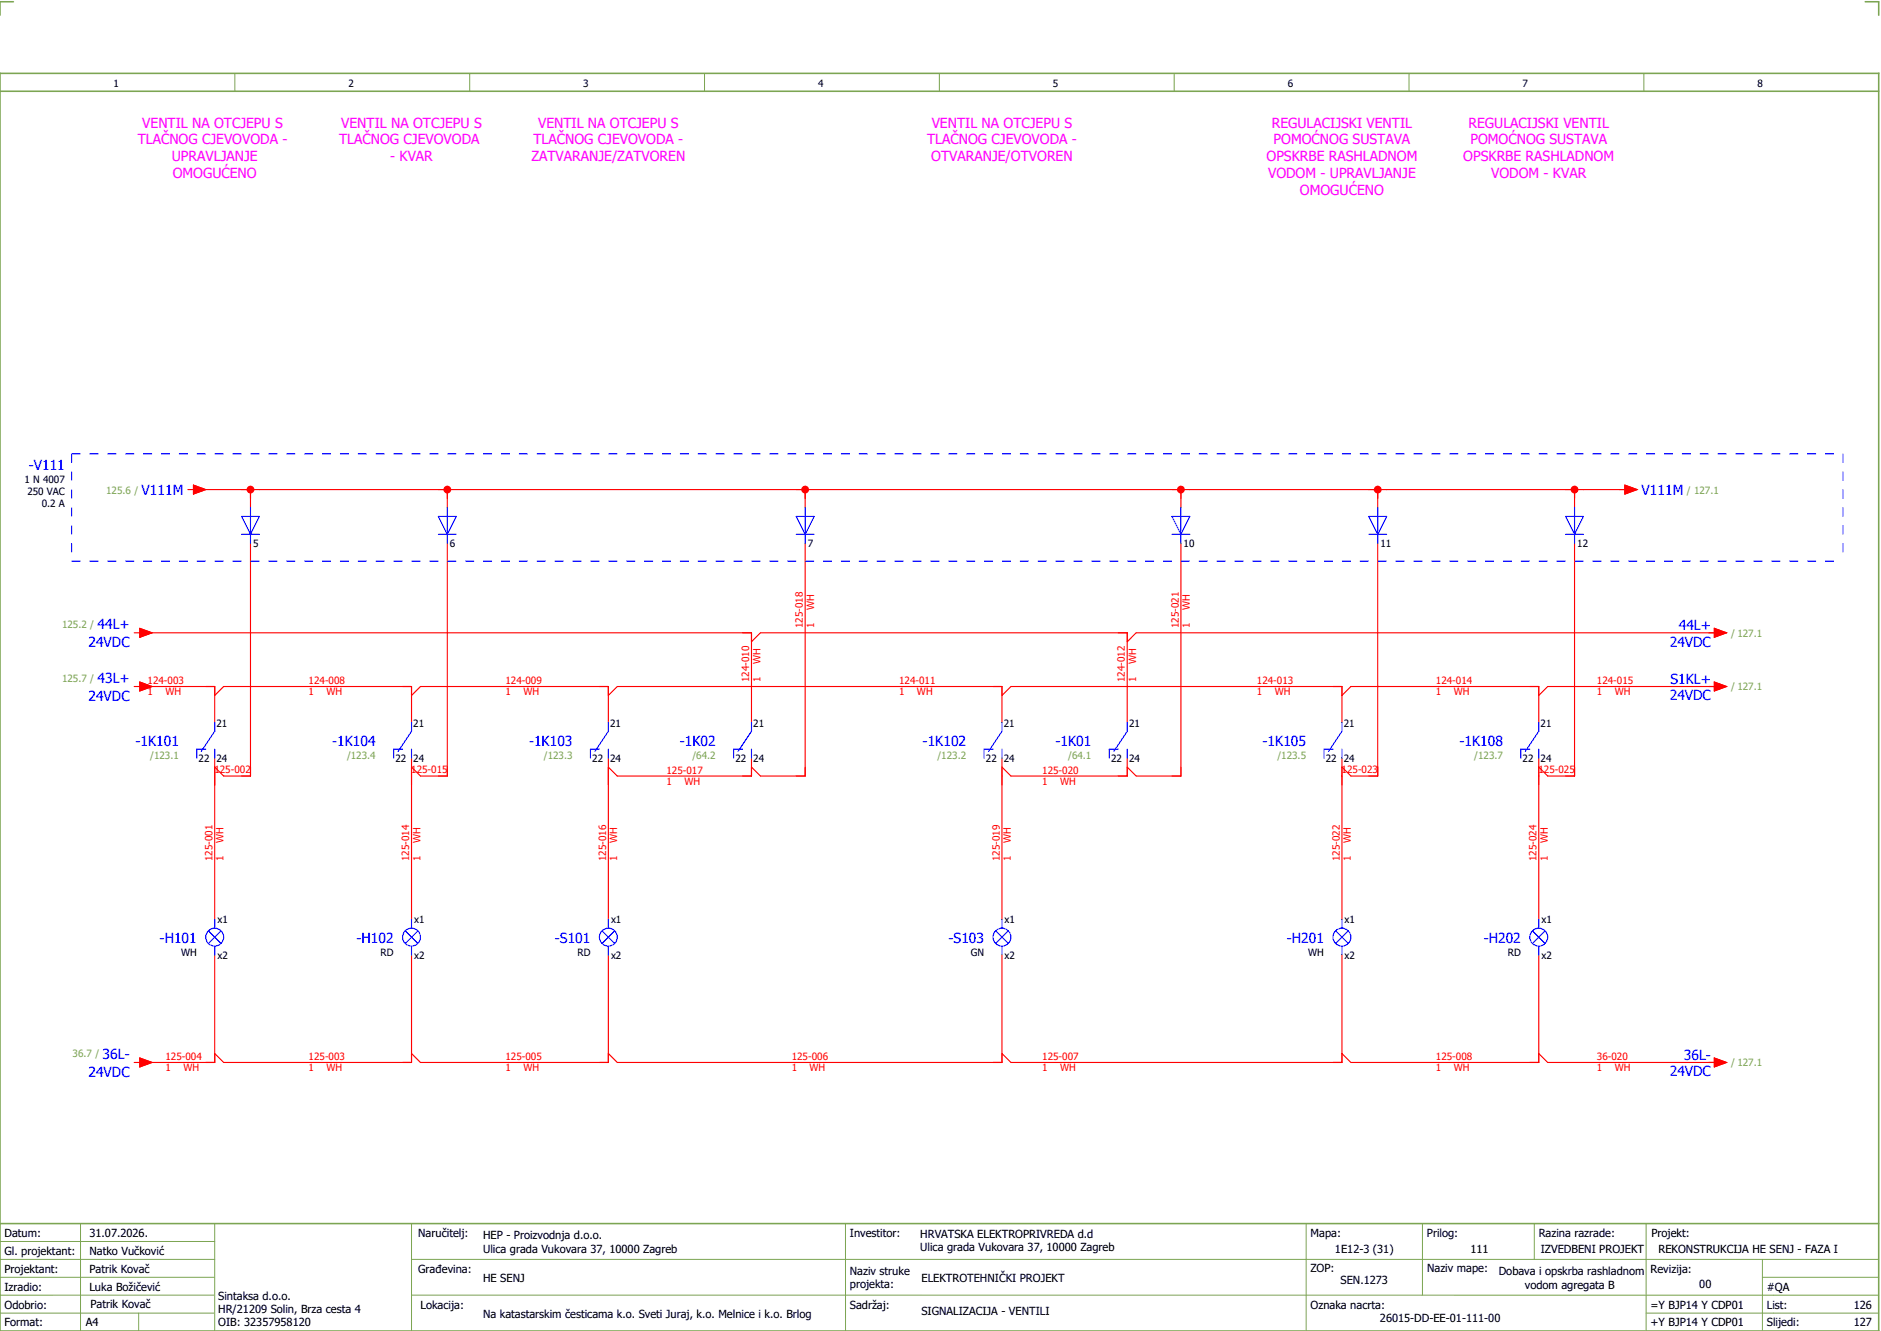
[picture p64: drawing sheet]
<svg xmlns="http://www.w3.org/2000/svg" width="421mm" height="297mm" viewBox="0 0 421 297" stroke-linecap="round" stroke-linejoin="round" font-family="sans-serif">
<defs><g id="words">
<g font-size="3.1" fill="#f0f">
<text x="31.8" y="28.5">VENTIL NA OTCJEPU S</text>
<text x="76.3" y="28.5">VENTIL NA OTCJEPU S</text>
<text x="120.3" y="28.5">VENTIL NA OTCJEPU S</text>
<text x="208.3" y="28.5">VENTIL NA OTCJEPU S</text>
<text x="284.3" y="28.5">REGULACIJSKI VENTIL</text>
<text x="328.3" y="28.5">REGULACIJSKI VENTIL</text>
<text x="30.8" y="32.3">TLAČNOG CJEVOVODA -</text>
<text x="75.8" y="32.3">TLAČNOG CJEVOVODA</text>
<text x="119.3" y="32.3">TLAČNOG CJEVOVODA -</text>
<text x="207.3" y="32.3">TLAČNOG CJEVOVODA -</text>
<text x="284.7" y="32.3">POMOĆNOG SUSTAVA</text>
<text x="328.7" y="32.3">POMOĆNOG SUSTAVA</text>
<text x="38.4" y="36">UPRAVLJANJE</text>
<text x="38.6" y="39.8">OMOGUĆENO</text>
<text x="87.2" y="36">- KVAR</text>
<text x="118.8" y="36">ZATVARANJE/ZATVOREN</text>
<text x="208.2" y="36">OTVARANJE/OTVOREN</text>
<text x="283.1" y="36">OPSKRBE RASHLADNOM</text>
<text x="283.5" y="39.8">VODOM - UPRAVLJANJE</text>
<text x="327.1" y="36">OPSKRBE RASHLADNOM</text>
<text x="333.4" y="39.8">VODOM - KVAR</text>
<text x="290.6" y="43.5">OMOGUĆENO</text>
</g>
<g font-size="3.1" fill="#00f">
<text x="6.4" y="105">-V111</text>
<text x="31.7" y="110.6">V111M</text>
<text x="367" y="110.6">V111M</text>
<text x="21.8" y="140.6">44L+</text>
<text x="375.3" y="140.8">44L+</text>
<text x="19.8" y="144.6">24VDC</text>
<text x="373.3" y="144.5">24VDC</text>
<text x="21.8" y="152.6">43L+</text>
<text x="373.4" y="152.8">S1KL+</text>
<text x="19.8" y="156.6">24VDC</text>
<text x="373.3" y="156.5">24VDC</text>
<text x="30.3" y="166.6">-1K101</text>
<text x="74.3" y="166.6">-1K104</text>
<text x="118.3" y="166.6">-1K103</text>
<text x="152" y="166.6">-1K02</text>
<text x="206.3" y="166.6">-1K102</text>
<text x="236" y="166.6">-1K01</text>
<text x="282.3" y="166.6">-1K105</text>
<text x="326.3" y="166.6">-1K108</text>
<text x="35.7" y="210.6">-H101</text>
<text x="79.7" y="210.6">-H102</text>
<text x="124.1" y="210.6">-S101</text>
<text x="212.1" y="210.6">-S103</text>
<text x="287.7" y="210.6">-H201</text>
<text x="331.7" y="210.6">-H202</text>
<text x="22.9" y="236.6">36L-</text>
<text x="376.4" y="236.8">36L-</text>
<text x="19.8" y="240.6">24VDC</text>
<text x="373.3" y="240.5">24VDC</text>
</g>
<g font-size="2.5">
<text x="1" y="276.4">Datum:</text>
<text x="1" y="280.4">Gl. projektant:</text>
<text x="20" y="276.4">31.07.2026.</text>
<text x="20" y="280.4">Natko Vučković</text>
<text x="93.5" y="276.4">Naručitelj:</text>
<text x="108" y="276.9">HEP - Proizvodnja d.o.o.</text>
<text x="108" y="279.9">Ulica grada Vukovara 37, 10000 Zagreb</text>
<text x="190" y="276.4">Investitor:</text>
<text x="205.7" y="276.6">HRVATSKA ELEKTROPRIVREDA d.d</text>
<text x="205.7" y="279.6">Ulica grada Vukovara 37, 10000 Zagreb</text>
<text x="293" y="276.4">Mapa:</text>
<text x="298.4" y="279.9">1E12-3 (31)</text>
<text x="319" y="276.4">Prilog:</text>
<text x="328.7" y="279.9">111</text>
<text x="344" y="276.4">Razina razrade:</text>
<text x="344.4" y="279.9">IZVEDBENI PROJEKT</text>
<text x="369.2" y="276.3">Projekt:</text>
<text x="370.8" y="279.9">REKONSTRUKCIJA HE SENJ - FAZA I</text>
<text x="1" y="284.4">Projektant:</text>
<text x="20" y="284.4">Patrik Kovač</text>
<text x="93.5" y="284.4">Građevina:</text>
<text x="108" y="286.4">HE SENJ</text>
<text x="190" y="284.9">Naziv struke</text>
<text x="190" y="287.9">projekta:</text>
<text x="206" y="286.5">ELEKTROTEHNIČKI PROJEKT</text>
<text x="293" y="284.3">ZOP:</text>
<text x="299.7" y="286.9">SEN.1273</text>
<text x="319" y="284.3">Naziv mape:</text>
<text x="335.1" y="285">Dobava i opskrba rashladnom</text>
<text x="340.9" y="288">vodom agregata B</text>
<text x="369" y="284.4">Revizija:</text>
<text x="379.9" y="287.9">00</text>
<text x="1" y="288.4">Izradio:</text>
<text x="1" y="292.4">Odobrio:</text>
<text x="20" y="288.4">Luka Božičević</text>
<text x="20.2" y="292.3">Patrik Kovač</text>
<text x="48.8" y="290.4">Sintaksa d.o.o.</text>
<text x="48.8" y="293.4">HR/21209 Solin, Brza cesta 4</text>
<text x="94" y="292.4">Lokacija:</text>
<text x="190" y="292.4">Sadržaj:</text>
<text x="206" y="293.9">SIGNALIZACIJA - VENTILI</text>
<text x="293" y="292.4">Oznaka nacrta:</text>
<text x="369" y="292.4">=Y BJP14 Y CDP01</text>
<text x="395" y="292.4">List:</text>
<text x="395" y="288.4">#QA</text>
<text x="414.4" y="292.4">126</text>
<text x="1" y="296.4">Format:</text>
<text x="19.2" y="296.4">A4</text>
<text x="48.8" y="296.4">OIB: 32357958120</text>
<text x="108" y="294.4">Na katastarskim česticama k.o. Sveti Juraj, k.o. Melnice i k.o. Brlog</text>
<text x="308.5" y="295.4">26015-DD-EE-01-111-00</text>
<text x="369" y="296.4">+Y BJP14 Y CDP01</text>
<text x="395" y="296.4">Slijedi:</text>
<text x="414.4" y="296.4">127</text>
</g>
<g font-size="2.2">
<text x="25.4" y="19.4">1</text>
<text x="77.9" y="19.4">2</text>
<text x="130.4" y="19.4">3</text>
<text x="182.9" y="19.4">4</text>
<text x="235.4" y="19.4">5</text>
<text x="287.9" y="19.4">6</text>
<text x="340.4" y="19.4">7</text>
<text x="392.9" y="19.4">8</text>
<text x="5.5" y="107.9">1 N 4007</text>
<text x="6.1" y="110.6">250 VAC</text>
<text x="9.3" y="113.3">0.2 A</text>
<text x="56.6" y="122.2">5</text>
<text x="100.6" y="122.2">6</text>
<text x="180.6" y="122.2">7</text>
<text x="264.6" y="122.2">10</text>
<text x="308.6" y="122.2">11</text>
<text x="352.6" y="122.2">12</text>
<text x="48.4" y="162.3">21</text>
<text x="92.4" y="162.3">21</text>
<text x="136.4" y="162.3">21</text>
<text x="168.4" y="162.3">21</text>
<text x="224.4" y="162.3">21</text>
<text x="252.4" y="162.3">21</text>
<text x="300.4" y="162.3">21</text>
<text x="344.4" y="162.3">21</text>
<text x="44.4" y="170.2">22</text>
<text x="48.4" y="170.2">24</text>
<text x="88.4" y="170.2">22</text>
<text x="92.4" y="170.2">24</text>
<text x="132.4" y="170.2">22</text>
<text x="136.4" y="170.2">24</text>
<text x="164.4" y="170.2">22</text>
<text x="168.4" y="170.2">24</text>
<text x="220.4" y="170.2">22</text>
<text x="224.4" y="170.2">24</text>
<text x="248.4" y="170.2">22</text>
<text x="252.4" y="170.2">24</text>
<text x="296.4" y="170.2">22</text>
<text x="300.4" y="170.2">24</text>
<text x="340.4" y="170.2">22</text>
<text x="344.4" y="170.2">24</text>
<text x="48.6" y="206.3">x1</text>
<text x="92.6" y="206.3">x1</text>
<text x="136.6" y="206.3">x1</text>
<text x="224.6" y="206.3">x1</text>
<text x="300.6" y="206.3">x1</text>
<text x="344.6" y="206.3">x1</text>
<text x="40.5" y="213.5">WH</text>
<text x="48.6" y="214.2">x2</text>
<text x="85.1" y="213.5">RD</text>
<text x="92.6" y="214.2">x2</text>
<text x="129.1" y="213.5">RD</text>
<text x="136.6" y="214.2">x2</text>
<text x="217" y="213.5">GN</text>
<text x="224.6" y="214.2">x2</text>
<text x="292.5" y="213.5">WH</text>
<text x="300.6" y="214.2">x2</text>
<text x="337.1" y="213.5">RD</text>
<text x="344.6" y="214.2">x2</text>
</g>
<g font-size="2.2" fill="#7ca552">
<text x="23.7" y="110.3">125.6 /</text>
<text x="377.1" y="110.3">/ 127.1</text>
<text x="13.9" y="140.3">125.2 /</text>
<text x="387" y="142.3">/ 127.1</text>
<text x="13.9" y="152.3">125.7 /</text>
<text x="387" y="154.3">/ 127.1</text>
<text x="33.6" y="169.5">/123.1</text>
<text x="77.6" y="169.5">/123.4</text>
<text x="121.6" y="169.5">/123.3</text>
<text x="154.8" y="169.5">/64.2</text>
<text x="209.6" y="169.5">/123.2</text>
<text x="238.8" y="169.5">/64.1</text>
<text x="285.6" y="169.5">/123.5</text>
<text x="329.6" y="169.5">/123.7</text>
<text x="16.2" y="236.3">36.7 /</text>
<text x="387" y="238.3">/ 127.1</text>
</g>
<g font-size="2.2" fill="#f00">
<text x="182" y="136.4" transform="rotate(-90 182 136.4)">WH</text>
<text x="266" y="136.4" transform="rotate(-90 266 136.4)">WH</text>
<text x="179.5" y="140.4" transform="rotate(-90 179.5 140.4)">125-018</text>
<text x="182" y="140.4" transform="rotate(-90 182 140.4)">1</text>
<text x="263.5" y="140.4" transform="rotate(-90 263.5 140.4)">125-021</text>
<text x="266" y="140.4" transform="rotate(-90 266 140.4)">1</text>
<text x="170" y="148.4" transform="rotate(-90 170 148.4)">WH</text>
<text x="254" y="148.4" transform="rotate(-90 254 148.4)">WH</text>
<text x="33" y="152.9">124-003</text>
<text x="33" y="155.4">1</text>
<text x="37" y="155.4">WH</text>
<text x="69" y="152.9">124-008</text>
<text x="69" y="155.4">1</text>
<text x="73" y="155.4">WH</text>
<text x="113" y="152.9">124-009</text>
<text x="113" y="155.4">1</text>
<text x="117" y="155.4">WH</text>
<text x="167.5" y="152.4" transform="rotate(-90 167.5 152.4)">124-010</text>
<text x="170" y="152.4" transform="rotate(-90 170 152.4)">1</text>
<text x="201" y="152.9">124-011</text>
<text x="201" y="155.4">1</text>
<text x="205" y="155.4">WH</text>
<text x="251.5" y="152.4" transform="rotate(-90 251.5 152.4)">124-012</text>
<text x="254" y="152.4" transform="rotate(-90 254 152.4)">1</text>
<text x="281" y="152.9">124-013</text>
<text x="281" y="155.4">1</text>
<text x="285" y="155.4">WH</text>
<text x="321" y="152.9">124-014</text>
<text x="321" y="155.4">1</text>
<text x="325" y="155.4">WH</text>
<text x="357" y="152.9">124-015</text>
<text x="357" y="155.4">1</text>
<text x="361" y="155.4">WH</text>
<text x="47.9" y="172.8">125-002</text>
<text x="91.9" y="172.8">125-015</text>
<text x="149" y="172.9">125-017</text>
<text x="233" y="172.9">125-020</text>
<text x="299.9" y="172.8">125-023</text>
<text x="343.9" y="172.8">125-025</text>
<text x="149" y="175.4">1</text>
<text x="153" y="175.4">WH</text>
<text x="233" y="175.4">1</text>
<text x="237" y="175.4">WH</text>
<text x="50" y="188.4" transform="rotate(-90 50 188.4)">WH</text>
<text x="94" y="188.4" transform="rotate(-90 94 188.4)">WH</text>
<text x="138" y="188.4" transform="rotate(-90 138 188.4)">WH</text>
<text x="226" y="188.4" transform="rotate(-90 226 188.4)">WH</text>
<text x="302" y="188.4" transform="rotate(-90 302 188.4)">WH</text>
<text x="346" y="188.4" transform="rotate(-90 346 188.4)">WH</text>
<text x="47.5" y="192.4" transform="rotate(-90 47.5 192.4)">125-001</text>
<text x="50" y="192.4" transform="rotate(-90 50 192.4)">1</text>
<text x="91.5" y="192.4" transform="rotate(-90 91.5 192.4)">125-014</text>
<text x="94" y="192.4" transform="rotate(-90 94 192.4)">1</text>
<text x="135.5" y="192.4" transform="rotate(-90 135.5 192.4)">125-016</text>
<text x="138" y="192.4" transform="rotate(-90 138 192.4)">1</text>
<text x="223.5" y="192.4" transform="rotate(-90 223.5 192.4)">125-019</text>
<text x="226" y="192.4" transform="rotate(-90 226 192.4)">1</text>
<text x="299.5" y="192.4" transform="rotate(-90 299.5 192.4)">125-022</text>
<text x="302" y="192.4" transform="rotate(-90 302 192.4)">1</text>
<text x="343.5" y="192.4" transform="rotate(-90 343.5 192.4)">125-024</text>
<text x="346" y="192.4" transform="rotate(-90 346 192.4)">1</text>
<text x="37" y="236.9">125-004</text>
<text x="37" y="239.4">1</text>
<text x="41" y="239.4">WH</text>
<text x="69" y="236.9">125-003</text>
<text x="69" y="239.4">1</text>
<text x="73" y="239.4">WH</text>
<text x="113" y="236.9">125-005</text>
<text x="113" y="239.4">1</text>
<text x="117" y="239.4">WH</text>
<text x="177" y="236.9">125-006</text>
<text x="177" y="239.4">1</text>
<text x="181" y="239.4">WH</text>
<text x="233" y="236.9">125-007</text>
<text x="233" y="239.4">1</text>
<text x="237" y="239.4">WH</text>
<text x="321" y="236.9">125-008</text>
<text x="321" y="239.4">1</text>
<text x="325" y="239.4">WH</text>
<text x="357" y="236.9">36-020</text>
<text x="357" y="239.4">1</text>
<text x="361" y="239.4">WH</text>
</g>
</g></defs>
<path d="M0 16.4h420v281h-420zM3 .4h-3v3M417 .4h3v3M0 20.4h420M0 273.4h420" fill="none" stroke="#7ca552" stroke-width=".35"/>
<g fill="none" stroke="#7ca552" stroke-width=".22">
<path d="M52.5 16.4v4M105 16.4v4M157.5 16.4v4M210 16.4v4M262.5 16.4v4M315 16.4v4M367.5 16.4v4M0 277.4h48M18 273.4v24M48 273.4v24M92 273.4v24M189 273.4v24"/>
<path d="M292 273.4v23.8M318 273.4v16M343 273.4v8M368 273.4v23.8M0 281.4h48M0 285.4h47.8M0 293.4h47.8M31 293.4v4M47.8 289.4h-47.8M92 281.4h328M92 289.4h328M368 293.4h52"/>
<path d="M394 285.4h26M394 281.4v15.8"/>
</g>
<g fill="none" stroke="#f00" stroke-width=".25">
<path d="M44 109.4h12v4M58 109.4h122v4M100 109.4v4M182 109.4h82v4M266 109.4h42v4M310 109.4h42v4M354 109.4h10M56 121.4v52h-6l-2-2M100 121.4v52h-6l-2-2M180 121.4v52h-10l-2-2M264 121.4v52h-10M308 121.4v52h-6l-2-2"/>
<path d="M352 121.4v52h-6l-2-2M32 153.4h16v8M32 141.4h136v20M48 155.4l2-2h42v8M92 155.4l2-2h42v8M136 155.4l2-2h86v8M168 143.4l2-2h82v20M224 155.4l2-2h74v8M254 141.4h130M300 155.4l2-2h42v8M384 153.4h-38l-2 2M48 169.4v36"/>
<path d="M92 169.4v36M136 169.4v36M168 169.4v4h-30l-2-2M224 169.4v36M252 169.4v4h-26l-2-2M300 169.4v36M344 169.4v36M48 213.4v24h-16M92 213.4v24h-42l-2-2M136 213.4v24h-42l-2-2M224 213.4v24h-86l-2-2M300 213.4v24h-74l-2-2"/>
<path d="M344 213.4v24h-42l-2-2M344 235.4l2 2h38"/>
</g>
<circle cx="100" cy="109.4" r=".88" fill="#f00"/>
<path d="M178 109.4h4M180 109.4v2" fill="none" stroke="#f00" stroke-width=".25"/>
<circle cx="180" cy="109.4" r=".88" fill="#f00"/>
<path d="M262 109.4h4M264 109.4v2" fill="none" stroke="#f00" stroke-width=".25"/>
<circle cx="264" cy="109.4" r=".88" fill="#f00"/>
<path d="M306 109.4h4M308 109.4v2" fill="none" stroke="#f00" stroke-width=".25"/>
<circle cx="308" cy="109.4" r=".88" fill="#f00"/>
<path d="M350 109.4h4M352 109.4v2" fill="none" stroke="#f00" stroke-width=".25"/>
<circle cx="352" cy="109.4" r=".88" fill="#f00"/>
<path d="M54 109.4h4M56 109.4v2" fill="none" stroke="#f00" stroke-width=".25"/>
<circle cx="56" cy="109.4" r=".88" fill="#f00"/>
<g fill="none" stroke="#f00" stroke-width=".25">
<path d="M42 109.4h1.2M43.2 108.4l2.8 1-2.8 1zM362 109.4h1.3M363.3 108.4l2.7 1-2.7 1zM30 141.4h1.3M30 153.4h1.3M31.3 140.4l2.7 1-2.7 1zM31.3 152.4l2.7 1-2.7 1zM250 141.4h2v2l2-2M382 141.4h1.3M382 153.4h1.3M383.3 140.4l2.7 1-2.7 1z"/>
<path d="M383.3 152.4l2.7 1-2.7 1zM250 173.4h2v-2l2 2M264 171.4v2h-2M30 237.4h1.3M31.3 236.4l2.7 1-2.7 1zM382 237.4h1.3M383.3 236.4l2.7 1-2.7 1z"/>
</g>
<g fill="none" stroke="#00f" stroke-width=".25">
<path d="M54 115.4h4l-2 4zM54 119.4h4M56 113.4v8M98 119.4h4M98 115.4h4l-2 4zM100 113.4v8M178 119.4h4M178 115.4h4l-2 4zM180 113.4v8M262 119.4h4M262 115.4h4l-2 4zM264 113.4v8"/>
<path d="M306 119.4h4M306 115.4h4l-2 4zM308 113.4v8M350 119.4h4M350 115.4h4l-2 4zM352 113.4v8M46 167.4h-2v2M48 167.4v2M48 161.4v2l-3 4.5M90 167.4h-2v2M92 167.4v2M92 161.4v2l-3 4.5"/>
<path d="M134 167.4h-2v2M136 167.4v2M136 161.4v2l-3 4.5M166 167.4h-2v2M168 167.4v2M168 161.4v2l-3 4.5M222 167.4h-2v2M224 167.4v2M224 161.4v2l-3 4.5M250 167.4h-2v2M252 167.4v2M252 161.4v2l-3 4.5"/>
<path d="M298 167.4h-2v2M300 167.4v2M300 161.4v2l-3 4.5M342 167.4h-2v2M344 167.4v2M344 161.4v2l-3 4.5M46.6 208l2.8 2.8M48 205.4v2M48 211.4v2M49.4 208l-2.8 2.8M90.6 208l2.8 2.8M92 205.4v2"/>
<path d="M92 211.4v2M93.4 208l-2.8 2.8M134.6 208l2.8 2.8M136 205.4v2M136 211.4v2M137.4 208l-2.8 2.8M222.6 208l2.8 2.8M224 205.4v2M224 211.4v2M225.4 208l-2.8 2.8M298.6 208l2.8 2.8M300 205.4v2"/>
<path d="M300 211.4v2M301.4 208l-2.8 2.8M342.6 208l2.8 2.8M344 205.4v2M344 211.4v2M345.4 208l-2.8 2.8"/>
<circle cx="48" cy="209.4" r="2"/>
<circle cx="92" cy="209.4" r="2"/>
<circle cx="136" cy="209.4" r="2"/>
<circle cx="224" cy="209.4" r="2"/>
<circle cx="300" cy="209.4" r="2"/>
<circle cx="344" cy="209.4" r="2"/>
</g>
<path d="M16 101.4h396M16 101.4v24M412 101.4v24M16 125.4h396" fill="none" stroke="#00f" stroke-width=".25" stroke-dasharray="2 2" stroke-linecap="butt"/>
<g fill="#f00" stroke="#f00" stroke-width=".22">
<path d="M31.3 236.4l2.7 1-2.7 1z"/>
<path d="M383.3 236.4l2.7 1-2.7 1z"/>
<path d="M383.3 152.4l2.7 1-2.7 1z"/>
<path d="M31.3 152.4l2.7 1-2.7 1z"/>
<path d="M363.3 108.4l2.7 1-2.7 1z"/>
<path d="M43.2 108.4l2.8 1-2.8 1z"/>
<path d="M31.3 140.4l2.7 1-2.7 1z"/>
<path d="M383.3 140.4l2.7 1-2.7 1z"/>
</g>
<use href="#words"/>
</svg>
